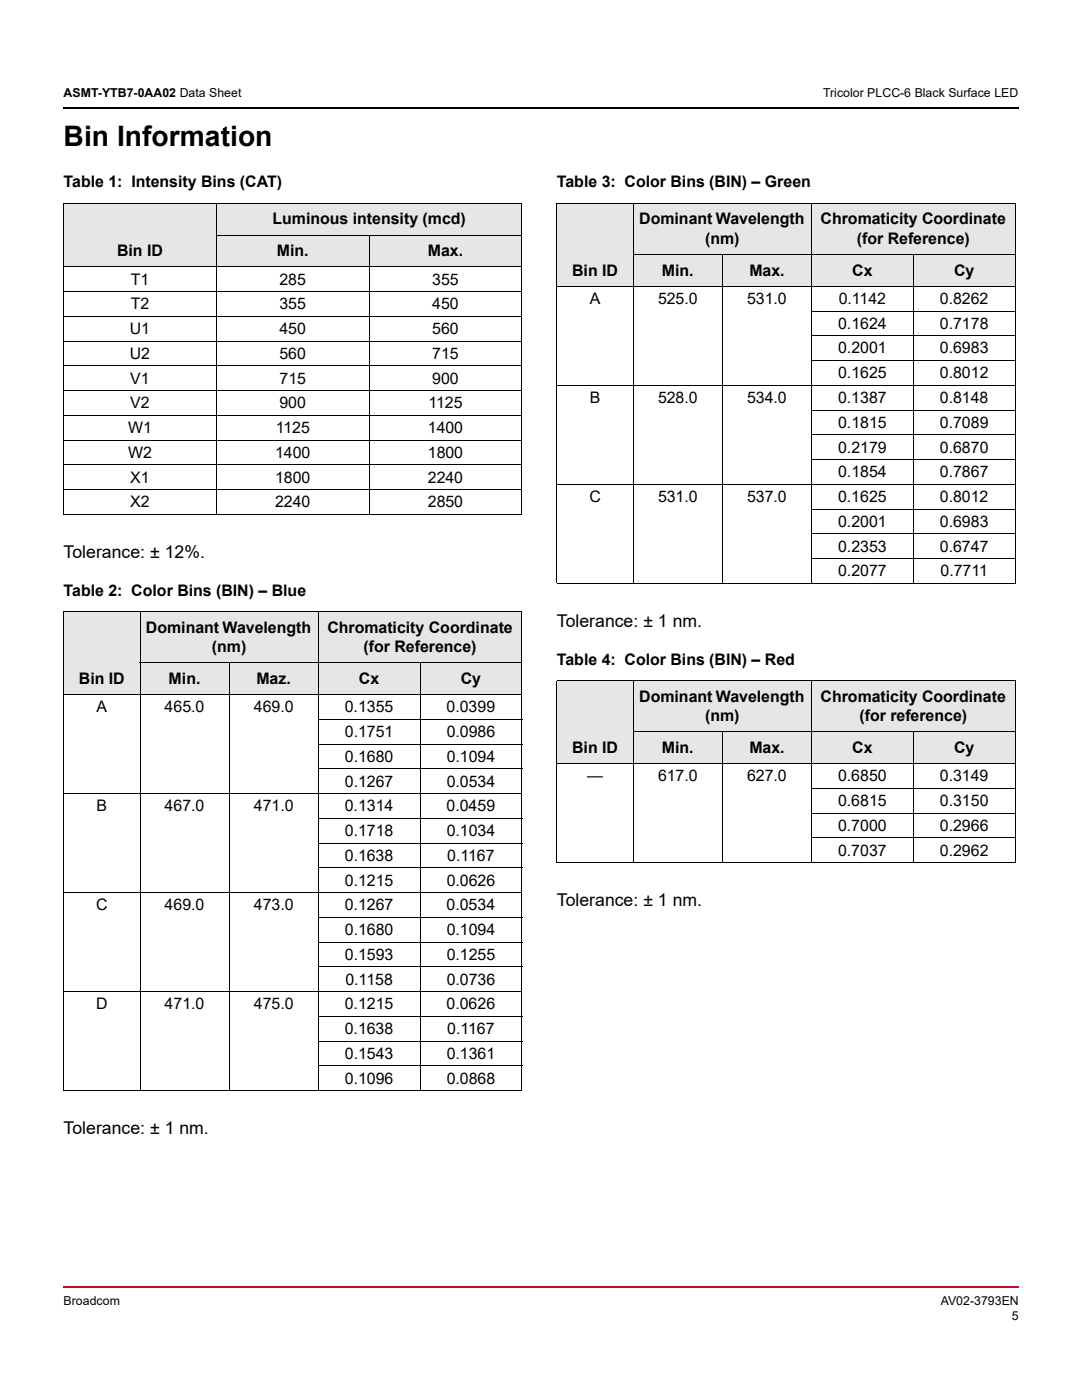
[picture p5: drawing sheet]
<svg xmlns="http://www.w3.org/2000/svg" width="216mm" height="279mm" viewBox="0 0 216 279" stroke-linecap="round" stroke-linejoin="round" font-family="sans-serif">
<defs><g id="words">
<text font-size="5.6" x="12.7" y="29.2">Bin Information</text>
<g font-size="3.5">
<text x="12.7" y="111.4">Tolerance: ± 12%.</text>
<text x="111.1" y="125.1">Tolerance: ± 1 nm.</text>
<text x="111.1" y="180.9">Tolerance: ± 1 nm.</text>
<text x="12.7" y="226.4">Tolerance: ± 1 nm.</text>
</g>
<g font-size="3.2">
<text x="12.7" y="37.4">Table 1: Intensity Bins (CAT)</text>
<text x="111.1" y="37.4">Table 3: Color Bins (BIN) – Green</text>
<text x="54.4" y="44.8">Luminous intensity (mcd)</text>
<text x="127.6" y="44.8">Dominant Wavelength</text>
<text x="163.7" y="44.8">Chromaticity Coordinate</text>
<text x="23.3" y="51.1">Bin ID</text>
<text x="55.2" y="51.1">Min.</text>
<text x="85.4" y="51.1">Max.</text>
<text x="140.7" y="48.7">(nm)</text>
<text x="171" y="48.7">(for Reference)</text>
<text x="26.1" y="56.8">T1</text>
<text x="55.8" y="56.8">285</text>
<text x="86.3" y="56.8">355</text>
<text x="114.2" y="55">Bin ID</text>
<text x="132.1" y="55">Min.</text>
<text x="149.5" y="55">Max.</text>
<text x="170.1" y="55">Cx</text>
<text x="190.4" y="55">Cy</text>
<text x="26.1" y="61.7">T2</text>
<text x="55.8" y="61.7">355</text>
<text x="86.3" y="61.7">450</text>
<text x="117.7" y="60.7">A</text>
<text x="131.3" y="60.7">525.0</text>
<text x="149.1" y="60.7">531.0</text>
<text x="167.2" y="65.6">0.1624</text>
<text x="167.4" y="60.7">0.1142</text>
<text x="187.5" y="60.7">0.8262</text>
<text x="187.6" y="65.6">0.7178</text>
<text x="25.9" y="66.7">U1</text>
<text x="25.9" y="71.6">U2</text>
<text x="55.8" y="66.7">450</text>
<text x="55.8" y="71.6">560</text>
<text x="86.3" y="66.7">560</text>
<text x="86.3" y="71.6">715</text>
<text x="167.2" y="70.5">0.2001</text>
<text x="187.6" y="70.5">0.6983</text>
<text x="26" y="76.6">V1</text>
<text x="55.8" y="76.6">715</text>
<text x="86.3" y="76.6">900</text>
<text x="167.2" y="75.5">0.1625</text>
<text x="187.6" y="75.5">0.8012</text>
<text x="26" y="81.5">V2</text>
<text x="55.8" y="81.5">900</text>
<text x="85.5" y="81.5">1125</text>
<text x="117.7" y="80.4">B</text>
<text x="131.3" y="80.4">528.0</text>
<text x="149.1" y="80.4">534.0</text>
<text x="167.2" y="80.4">0.1387</text>
<text x="187.5" y="80.4">0.8148</text>
<text x="25.5" y="86.4">W1</text>
<text x="55" y="86.4">1125</text>
<text x="85.4" y="86.4">1400</text>
<text x="167.2" y="85.4">0.1815</text>
<text x="187.6" y="85.4">0.7089</text>
<text x="25.5" y="91.4">W2</text>
<text x="54.9" y="91.4">1400</text>
<text x="85.4" y="91.4">1800</text>
<text x="167.2" y="90.3">0.2179</text>
<text x="167.2" y="95.2">0.1854</text>
<text x="187.6" y="90.3">0.6870</text>
<text x="187.6" y="95.2">0.7867</text>
<text x="26" y="96.3">X1</text>
<text x="26" y="101.2">X2</text>
<text x="54.9" y="96.3">1800</text>
<text x="54.9" y="101.2">2240</text>
<text x="85.4" y="96.3">2240</text>
<text x="85.4" y="101.2">2850</text>
<text x="117.6" y="100.2">C</text>
<text x="131.3" y="100.2">531.0</text>
<text x="149.1" y="100.2">537.0</text>
<text x="167.2" y="100.2">0.1625</text>
<text x="187.5" y="100.2">0.8012</text>
<text x="167.2" y="105.1">0.2001</text>
<text x="187.6" y="105.1">0.6983</text>
<text x="167.2" y="110.1">0.2353</text>
<text x="187.6" y="110.1">0.6747</text>
<text x="12.7" y="118.9">Table 2: Color Bins (BIN) – Blue</text>
<text x="167.2" y="115">0.2077</text>
<text x="187.7" y="115">0.7711</text>
<text x="29.1" y="126.3">Dominant Wavelength</text>
<text x="42.3" y="130.2">(nm)</text>
<text x="65.3" y="126.3">Chromaticity Coordinate</text>
<text x="72.5" y="130.2">(for Reference)</text>
<text x="15.7" y="136.5">Bin ID</text>
<text x="33.7" y="136.5">Min.</text>
<text x="51.2" y="136.5">Maz.</text>
<text x="71.6" y="136.5">Cx</text>
<text x="91.9" y="136.5">Cy</text>
<text x="111.1" y="132.7">Table 4: Color Bins (BIN) – Red</text>
<text x="19.3" y="142.2">A</text>
<text x="32.9" y="142.2">465.0</text>
<text x="50.6" y="142.2">469.0</text>
<text x="68.8" y="142.2">0.1355</text>
<text x="89.1" y="142.2">0.0399</text>
<text x="127.6" y="140.1">Dominant Wavelength</text>
<text x="140.7" y="143.9">(nm)</text>
<text x="163.7" y="140.1">Chromaticity Coordinate</text>
<text x="171.5" y="143.9">(for reference)</text>
<text x="68.8" y="147.1">0.1751</text>
<text x="89.1" y="147.1">0.0986</text>
<text x="68.8" y="152">0.1680</text>
<text x="89.1" y="152">0.1094</text>
<text x="114.2" y="150.3">Bin ID</text>
<text x="117.2" y="155.9">—</text>
<text x="131.3" y="155.9">617.0</text>
<text x="132.1" y="150.3">Min.</text>
<text x="149.1" y="155.9">627.0</text>
<text x="149.5" y="150.3">Max.</text>
<text x="167.2" y="155.9">0.6850</text>
<text x="170.1" y="150.3">Cx</text>
<text x="187.5" y="155.9">0.3149</text>
<text x="190.4" y="150.3">Cy</text>
<text x="19.3" y="161.9">B</text>
<text x="32.9" y="161.9">467.0</text>
<text x="50.6" y="161.9">471.0</text>
<text x="68.8" y="161.9">0.1314</text>
<text x="68.8" y="157">0.1267</text>
<text x="89.1" y="161.9">0.0459</text>
<text x="89.1" y="157">0.0534</text>
<text x="167.2" y="160.9">0.6815</text>
<text x="187.6" y="160.9">0.3150</text>
<text x="68.8" y="166.9">0.1718</text>
<text x="89.1" y="166.9">0.1034</text>
<text x="167.2" y="165.8">0.7000</text>
<text x="187.6" y="165.8">0.2966</text>
<text x="68.8" y="171.8">0.1638</text>
<text x="89.2" y="171.8">0.1167</text>
<text x="167.2" y="170.8">0.7037</text>
<text x="187.6" y="170.8">0.2962</text>
<text x="68.8" y="176.7">0.1215</text>
<text x="89.1" y="176.7">0.0626</text>
<text x="19.2" y="181.7">C</text>
<text x="32.9" y="181.7">469.0</text>
<text x="50.6" y="181.7">473.0</text>
<text x="68.8" y="181.7">0.1267</text>
<text x="89.1" y="181.7">0.0534</text>
<text x="68.8" y="186.6">0.1680</text>
<text x="68.8" y="191.6">0.1593</text>
<text x="89.1" y="186.6">0.1094</text>
<text x="89.1" y="191.6">0.1255</text>
<text x="68.9" y="196.5">0.1158</text>
<text x="89.1" y="196.5">0.0736</text>
<text x="19.2" y="201.4">D</text>
<text x="32.9" y="201.4">471.0</text>
<text x="50.6" y="201.4">475.0</text>
<text x="68.8" y="201.4">0.1215</text>
<text x="89.1" y="201.4">0.0626</text>
<text x="68.8" y="206.4">0.1638</text>
<text x="89.2" y="206.4">0.1167</text>
<text x="68.8" y="211.3">0.1543</text>
<text x="89.1" y="211.3">0.1361</text>
<text x="68.8" y="216.3">0.1096</text>
<text x="89.1" y="216.3">0.0868</text>
</g>
<g font-size="2.5">
<text x="12.7" y="19.4">ASMT-YTB7-0AA02 Data Sheet</text>
<text x="164.3" y="19.4">Tricolor PLCC-6 Black Surface LED</text>
<text x="12.7" y="260.3">Broadcom</text>
<text x="187.7" y="260.3">AV02-3793EN</text>
<text x="201.9" y="263.5">5</text>
</g>
</g></defs>
<path d="M12.5 21.4h.2v.4h-.2z" fill="#000"/>
<path d="M12.7 21.6h190.7" fill="none" stroke="#000" stroke-width=".36"/>
<path d="M12.5 256.7h.2v.3h-.2z" fill="#cc092f"/>
<path d="M12.7 256.9h190.7" fill="none" stroke="#cc092f" stroke-width=".36"/>
<g fill="#e6e6e6">
<path d="M12.7 40.6h30.5v12.7h-30.5z"/>
<path d="M43.2 40.6h60.9v6.3h-60.9z"/>
<path d="M43.2 46.9h30.5v6.4h-30.5z"/>
<path d="M73.7 46.9h30.4v6.4h-30.4z"/>
<path d="M12.7 122.1h15.2v16.5h-15.2z"/>
<path d="M27.9 122.1h35.6v10.2h-35.6z"/>
<path d="M63.5 122.1h40.6v10.2h-40.6z"/>
<path d="M27.9 132.3h17.8v6.3h-17.8z"/>
<path d="M45.7 132.3h17.8v6.3h-17.8z"/>
<path d="M63.5 132.3h20.3v6.3h-20.3z"/>
<path d="M83.8 132.3h20.3v6.3h-20.3z"/>
</g>
<g fill="none" stroke="#000" stroke-width=".2">
<path d="M12.7 40.6h91.5M12.7 53.3h91.5M12.7 58.2h91.5M12.7 40.6v62M43.1 46.9h61.1M43.2 40.5v62.2M73.7 46.9v55.8M104.1 40.6v62M12.7 63.1h91.5M12.7 68.1h91.5M12.7 73h91.5M12.7 78h91.5"/>
<path d="M12.7 82.9h91.5M12.7 87.8h91.5M12.7 92.8h91.5M12.7 97.7h91.5M12.7 102.7h91.5M12.7 122.1h91.5M12.7 138.6h91.5M12.7 122.1v95.5M27.9 132.3h76.3M27.9 122v95.7M45.7 132.2v85.5M63.5 122v95.7"/>
<path d="M83.8 132.2v85.5M104.1 122.1v95.5M12.7 158.4h91.5M63.5 143.6h40.7M63.5 148.5h40.7M63.5 153.5h40.7M12.7 178.2h91.5M63.5 163.3h40.7M63.5 168.3h40.7M63.5 173.2h40.7M12.7 197.9h91.5M63.5 183.1h40.7"/>
<path d="M63.5 188h40.7M63.5 193h40.7M12.7 217.7h91.5M63.5 202.8h40.7M63.5 207.8h40.7M63.5 212.7h40.7"/>
</g>
<g fill="#e6e6e6">
<path d="M111.1 40.6h15.3v16.6h-15.3z"/>
<path d="M126.4 40.6h35.5v10.2h-35.5z"/>
<path d="M161.9 40.6h40.7v10.2h-40.7z"/>
<path d="M126.4 50.8h17.7v6.4h-17.7z"/>
<path d="M144.1 50.8h17.8v6.4h-17.8z"/>
<path d="M161.9 50.8h20.3v6.4h-20.3z"/>
<path d="M182.2 50.8h20.4v6.4h-20.4z"/>
<path d="M111.1 135.8h15.3v16.6h-15.3z"/>
<path d="M126.4 135.8h35.5v10.2h-35.5z"/>
<path d="M161.9 135.8h40.7v10.2h-40.7z"/>
<path d="M126.4 146h17.7v6.4h-17.7z"/>
<path d="M144.1 146h17.8v6.4h-17.8z"/>
<path d="M161.9 146h20.3v6.4h-20.3z"/>
<path d="M182.2 146h20.4v6.4h-20.4z"/>
</g>
<g fill="none" stroke="#000" stroke-width=".2">
<path d="M111.1 40.6h91.5M111.1 57.2h91.5M111.1 40.6v75.8M126.3 50.8h76.3M126.4 40.5v76M144.1 50.8v65.7M161.9 40.5v76M182.2 50.8v65.7M202.6 40.6v75.8M111.1 76.9h91.5M161.9 62.1h40.7M161.9 67h40.7"/>
<path d="M161.9 72h40.7M111.1 96.7h91.5M161.9 81.9h40.7M161.9 86.8h40.7M161.9 91.7h40.7M111.1 116.4h91.5M161.9 101.6h40.7M161.9 106.5h40.7M161.9 111.5h40.7M111.1 135.8h91.5M111.1 135.9v36.2M126.4 135.8v36.4"/>
<path d="M161.9 135.8v36.4M202.6 135.9v36.2M111.1 152.4h91.5M126.3 146h76.3M144.1 146v26.2M161.9 157.3h40.7M182.2 146v26.2M111.1 172.1h91.5M161.9 162.3h40.7M161.9 167.2h40.7"/>
</g>
<use href="#words"/>
</svg>
